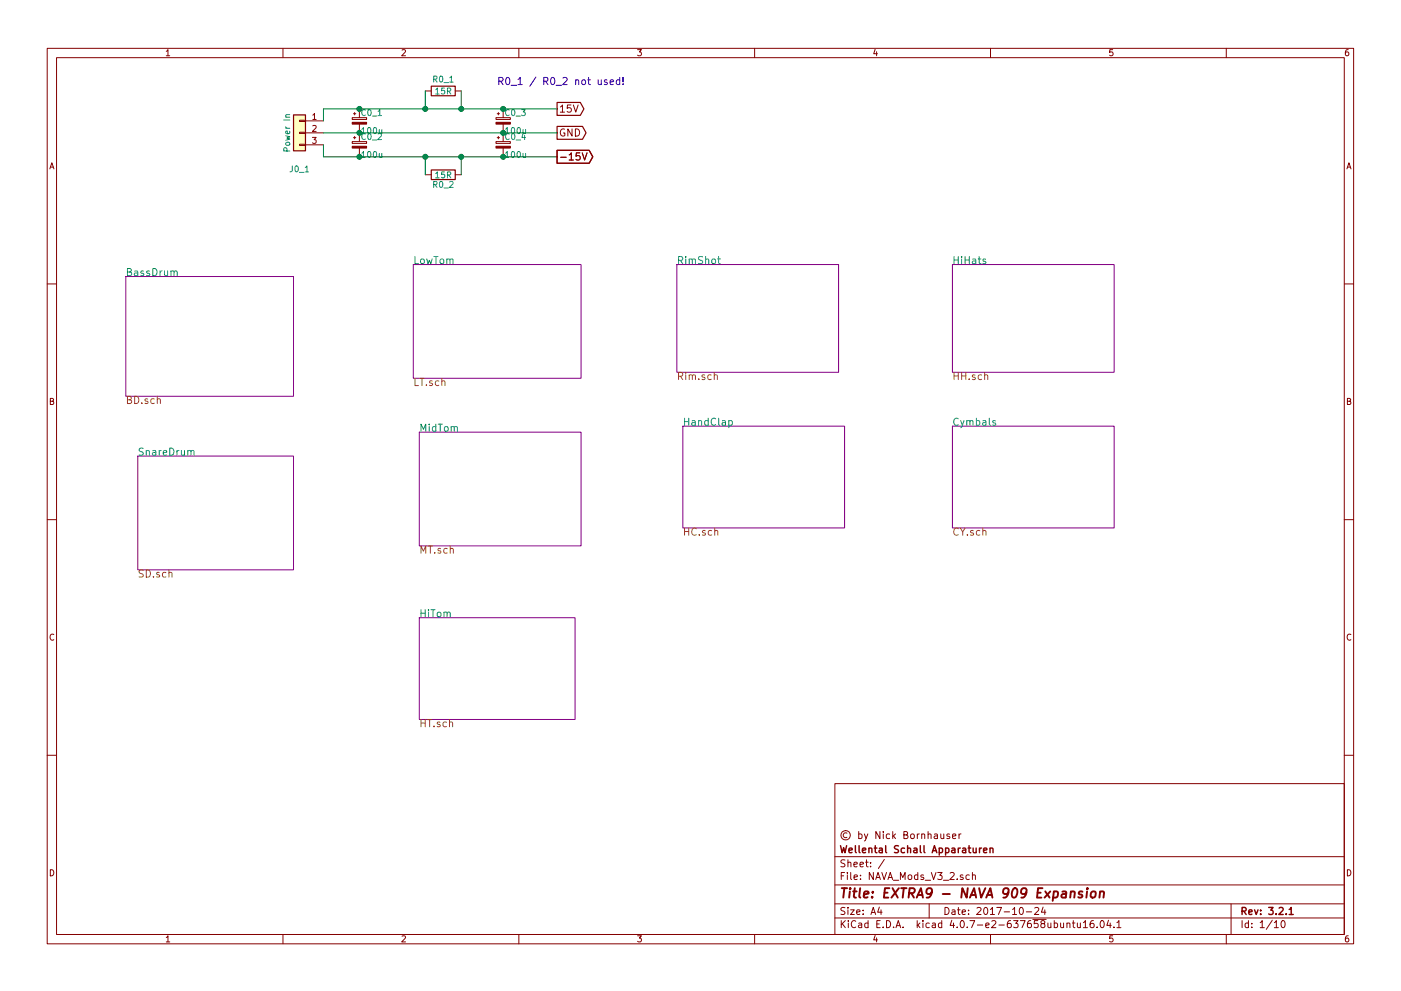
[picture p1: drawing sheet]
<svg xmlns="http://www.w3.org/2000/svg" width="297mm" height="210mm" viewBox="0 0 297 210" stroke-linecap="round" stroke-linejoin="round" font-family="sans-serif">
<g fill="none" stroke="#840000" stroke-width=".21">
<path d="M10 10.3h277v189.9h-277zM12 12.2h273v186.1h-273zM35.3 10.9l.3-.4v1.3M35.3 11.8h.7M60 10.3v1.9M85.2 10.6l.5-.1 .3 .4-.8 .9h.8M90.2 19.3h1.2M96.5 19.3h1.3M110 10.3v1.9M135.2 10.5h.8l-.4 .5 .3 .1 .1 .2-.1 .4-.2 .1-.5-.1M160 10.3v1.9M185.5 10.5l-.3 .9h.8"/>
<path d="M185.9 11v.8M210 10.3v1.9M235.9 10.5h-.6v.6h.6l.1 .5-.3 .2-.4-.1M260 10.3v1.9M285.9 10.5l-.4 .1-.2 .2-.1 .8 .3 .2 .4-.1 .1-.4-.1-.2-.4-.1-.3 .3M10.6 35.8l.4-1.3 .4 1.3M10.7 35.5h.6M63.5 30.6h1.3v.3h-1.3zM63.5 28.1h1.3v.2h-1.3zM63.5 25.5h1.3v.3h-1.3zM64.8 25.6h3.8M64.8 28.2h3.8"/>
<path d="M64.8 30.7h3.8M66.2 29.2h.8l-.4 .4 .4 .1v.6l-.2 .1-.6-.1M66.3 24.4l.4-.3v1.2M66.3 26.7l.5-.1 .2 .4-.8 .9h.8M66.3 25.3h.7M74.7 25h3v.3h-3zM74.7 30h3v.4h-3zM74.9 24.1h.5M74.9 29.2h.5M75.2 23.9v.5M75.2 29v.5M76.2 23.1v1.9"/>
<path d="M76.2 26.3v3.7M76.2 31.4v1.9M90.2 37.1h1.2M96.5 37.1h1.3M105.2 25h3v.3h-3zM105.2 30h3v.4h-3zM105.4 24.1h.5M105.4 29.2h.5M105.7 23.9v.5M105.7 29v.5M106.7 23.1v1.9M106.7 26.3v3.7"/>
<path d="M106.7 31.4v1.9M118.8 22.7l.5-.4v1.5M118.8 23.8h.9M118.9 33.4h1.1M119.7 27.4a.71 .71 0 0 0-.9 .7 .71 .71 0 0 0 .9 .7l.1-.6h-.3M120.7 32.9l.4-.5v1.6M120.7 34h.9M121.1 22.3h-.8l-.1 .7 .3-.1h.5l.1 .6-.3 .3-.6-.2M121.3 27.4v1.5l-.9-1.5v1.5M121.6 22.3l.5 1.5 .5-1.5M122 27.4a.77 .77 0 0 1 .9 .7 .77 .77 0 0 1-.9 .8zM122.9 32.4h-.7l-.1 .8 .3-.2 .5 .1 .1 .6-.3 .3-.6-.2"/>
<path d="M123.4 32.4l.6 1.6 .5-1.6M285.6 35.8l.4-1.3 .4 1.3M285.7 35.5h.6M10 60.2h2M285 60.2h2M10.7 85.1h.5l.1-.5-.6-.1v1.3h.5l.2-.4-.3-.3M285.7 85.1h.5l.1-.5-.6-.1v1.3h.5l.2-.4-.3-.3M10 110.3h2M285 110.3h2M11.4 134.6a.58 .58 0 0 0-.8 .6 .58 .58 0 0 0 .8 .5M286.4 134.6a.58 .58 0 0 0-.8 .6 .58 .58 0 0 0 .8 .5M10 160.2h2"/>
<path d="M177 166.3h108v32h-108zM179.6 176.8a.52 .52 0 0 0-.8 .4 .52 .52 0 0 0 .8 .4M182.1 177l.4-.1 .3 .3-.1 .6h-.6M182.1 176.4v1.5M183.3 176.9l.3 1M184 176.9l-.5 1.4-.2 .1M186.6 176.4v1.5l-.9-1.5v1.5M187.3 176.4v.2M187.3 176.9v1M188.6 177l-.4-.1-.3 .3 .1 .6 .2 .1 .4-.1M189.3 176.4v1.5M189.4 177.4l.5 .5"/>
<path d="M189.9 176.9l-.6 .6M191.6 177.1l.8-.1v-.4l-.2-.2h-.6v1.5h.6l.2-.1 .1-.4-.3-.3M193.1 177.1l.2-.2 .5 .2 .1 .5-.2 .2-.4 .1-.2-.1zM194.5 176.9v1M194.9 176.9l-.4 .3M195.4 177.1l.2-.2 .4 .1 .1 .9M195.4 176.9v1M196.8 177.1l.2-.2 .4 .1v.9M196.8 176.4v1.5M198.1 177h.6l.1 .9M198.8 177.3l-.8 .3 .3 .3 .5-.1M199.5 176.9v.9l.4 .1 .2-.1"/>
<path d="M200.1 176.9v1M201.3 177l-.3-.1-.3 .2 .1 .3 .5 .1v.3h-.6M202 177.4l.7-.1-.1-.3-.4-.1-.2 .2v.7h.6M203.3 176.9v1M203.8 176.9l-.5 .3M285 160.2h2M10.7 184.5a.65 .65 0 0 1 .7 .7 .65 .65 0 0 1-.7 .6zM35.3 198.9l.3-.4v1.3M35.3 199.8h.7M60 198.3v1.9M85.2 198.6l.5-.1 .3 .4-.8 .9h.8M110 198.3v1.9"/>
<path d="M135.2 198.5h.8l-.4 .5 .3 .1 .1 .2-.1 .4-.2 .1-.5-.1M160 198.3v1.9M177 194.8h108M177 191.8h108M177 187.8h108M177 181.8h108M178.4 195.3v1.5M178.4 185.8h.5M178.6 196l.6 .8M179.1 185.1h-.7v1.5M179.1 192.6l-.5-.1-.3 .3 .1 .3 .7 .4v.4l-.2 .1-.6-.1M179.1 182.5l-.5-.1-.3 .3 .1 .3 .7 .4v.4l-.2 .1-.6-.1"/>
<path d="M179.2 195.3l-.8 .9M179.7 185.1v.2M179.7 185.6v1M179.8 192.5v.2M179.8 183.1l.2-.2 .4 .1v.9M179.8 182.4v1.5M179.8 193v1M179.9 195.3v.2M179.9 195.8v1M180.3 193h.8l-.8 1h.8M180.4 185.1v1.3l.2 .2M181.1 183.4l.7-.1-.1-.3-.4-.1-.2 .2v.7h.6"/>
<path d="M181.1 186.1l.7-.1-.1-.3-.4-.1-.2 .2 .1 .7h.5M181.4 195.5a.71 .71 0 0 0-1 .5 .71 .71 0 0 0 .8 .8l.2-.1M181.6 193.5l.7-.1v-.3l-.4-.1-.3 .2 .1 .7h.6M182.1 195.9h.6v.9M182.3 183.4l.8-.1-.1-.3-.4-.1-.3 .2 .1 .7h.6M182.4 186.5v.1M182.4 185.7v.1M182.7 196.2l-.7 .3 .2 .3 .5-.1M183 193.9v.1M183 193.1v.1M183.5 182.9h.6M183.7 182.4v1.3l.4 .2"/>
<path d="M184 195.9l-.4-.1-.3 .3 .1 .6 .2 .1 .4-.1M184 195.3v1.5M184.6 183.8v.1M184.6 183v.1M184.7 194l.4-1.5 .5 1.5M184.8 193.6h.7M185.2 185.1v1.5l-.9-1.5v1.5M185.5 198.5l-.3 .9h.8M185.7 186.6l.5-1.5 .5 1.5M185.8 186.2h.7M185.9 199v.8M185.9 196h.5"/>
<path d="M186.4 192.5l-.3 1h.9M186.6 195.3h-.7v1.5h.7M186.8 193v1M187 185.1l.5 1.5 .5-1.5M187.2 196.7v.1M187.5 182.3l-1.3 2M188 195.3a.76 .76 0 0 1 .8 .8 .76 .76 0 0 1-.8 .7zM188.3 186.6l.4-1.5 .6 1.5M188.4 186.2h.7M189.4 186.8h1.2M189.5 196.7v.1M190 196.8l.4-1.5 .6 1.5"/>
<path d="M190.1 196.4h.7M190.9 186.6v-1.5l.5 1.1 .5-1.1v1.5M191.5 196.7v.1M192.6 185.7l.2-.1 .4 .1 .1 .6-.1 .2-.4 .1-.2-.1zM194.5 195.3v1.5M194.6 185.7l-.4-.1-.3 .3 .1 .6 .2 .1 .4-.1M194.6 185.1v1.5M194.6 196.3l.4 .5M195 195.8l-.5 .6M195.7 195.3v.2M195.7 195.8v1M195.8 185.7l-.3-.1-.3 .2 .1 .2 .5 .2v.3h-.6"/>
<path d="M196.2 186.8h1.1M197 191.8v3M197 195.9l-.4-.1-.3 .3 .1 .6 .2 .1 .4-.1M197.5 185.1l.4 1.5 .6-1.5M197.7 195.9h.6v.9M198.3 196.2l-.7 .3 .2 .3 .5-.1M198.8 185.1h.9l-.5 .6 .5 .1v.7l-.2 .1-.7-.1M199.7 195.9l-.5-.1-.2 .3v.6l.2 .1 .5-.1M199.7 195.3v1.5M200 186.8h1.2M200.4 192.5a.76 .76 0 0 1 .8 .8 .76 .76 0 0 1-.8 .7zM201.4 185.3l.6-.2 .3 .4-.9 1.1h.9"/>
<path d="M201.8 195.2l-.4 1.1h1M201.9 193.1h.5l.1 .9M202.2 195.8v1M202.5 193.4l-.7 .3 .2 .3 .5-.1M202.9 196.7v.1M202.9 186.5v.1M203 193h.6M203.2 192.5v1.3l.4 .2M203.8 195.4l.1-.1a.8 .8 0 0 1 .6 .8 .8 .8 0 0 1-.6 .7 .97 .97 0 0 1-.1-1.4zM204 193.5l.7-.1-.1-.3-.4-.1-.2 .2 .1 .7h.5M204.2 185.7l-.4-.1-.2 .2 .1 .2 .5 .2v.3h-.6M205.1 196.7v.1"/>
<path d="M205.4 193.9v.1M205.4 193.1v.1M205.5 185.7l-.4-.1-.3 .3 .1 .6 .2 .1 .4-.1M205.6 195.3h1.1l-.7 1.5M206.2 185.7l.2-.1 .4 .1v.9M206.2 185.1v1.5M207.1 192.7l.6-.2 .3 .5-.9 1h.9M207.2 196.3h1.2M208.7 192.7l.2-.2a.8 .8 0 0 1 .5 .8 .8 .8 0 0 1-.5 .7l-.3-.5zM209 196.3l.7-.1v-.3l-.5-.1-.2 .2 .1 .7h.6M210 193l.4-.5v1.5M210 194h.8"/>
<path d="M210 198.3v1.9M210.3 195.5l.6-.2 .3 .5-1 1h1M211.3 192.5h1l-.6 1.5M211.8 196.3h1.1M212.9 193.5h1.1M214.3 195.3l-.5 .1a1.11 1.11 0 0 0-.1 1.3l.4 .1 .3-.1v-.5l-.3-.3-.4 .1-.1 .2M214.7 193l.4-.5v1.5M214.7 194h.8M214.9 195.3h.9l-.5 .6 .5 .1v.7l-.2 .1-.7-.1M216.3 192.7l.2-.2a.8 .8 0 0 1 .5 .8 .8 .8 0 0 1-.5 .7l-.4-.5zM216.3 195.3h1l-.6 1.5M217.6 193.5h1.1"/>
<path d="M218.5 195.3l-.4 .1a1.11 1.11 0 0 0-.1 1.3l.4 .1 .2-.1 .1-.5-.3-.3-.4 .1-.2 .2M219 195.1h2.8M219.4 192.7l.6-.2 .2 .5-.9 1h.9M220 195.3h-.7v.7h.7l.1 .2-.1 .5-.2 .1-.5-.1M221 196l-.3-.3 .1-.2 .2-.2 .4 .1 .1 .2v.2l-.5 .2-.3 .3 .1 .4 .2 .1h.3l.2-.3v-.2l-.2-.3M221.2 192.5l-.4 1h.9M221.5 193v1M222.2 195.8v.9l.4 .1 .2-.1M222.8 195.8v1M223.5 195.9l.5-.1 .2 .3-.1 .6h-.6M223.5 195.3v1.5M224.9 195.8v.9l.4 .1 .2-.1"/>
<path d="M225.5 195.8v1M226.2 196l.2-.2 .4 .1v.9M226.2 195.8v1M227.4 195.8h.5M227.6 195.3v1.3l.3 .2M228.4 195.8l.1 .9 .4 .1 .2-.1M229.1 195.8v1M229.7 195.8l.4-.5v1.5M229.7 196.8h.9M231.8 195.3l-.4 .1a1.11 1.11 0 0 0-.1 1.3l.4 .1 .2-.1 .1-.5-.3-.3-.4 .1-.2 .2M232.6 196.7v.1M233.4 195.5l.2-.2a.8 .8 0 0 1 .5 .8 .8 .8 0 0 1-.5 .7l-.4-.5z"/>
<path d="M235 195.2l-.3 1.1h.9M235.4 195.8v1M235.9 198.5h-.6v.7l.6-.1 .1 .5-.3 .2-.4-.1M236.2 196.7v.1M236.8 195.8l.4-.5v1.5M236.8 196.8h.9M260 198.3v1.9M261 191.8v6.5M263.3 195.3v1.5M264.7 195.9l-.4-.1-.3 .3 .1 .6 .2 .1 .4-.1M264.7 195.3v1.5M265.4 196.7v.1"/>
<path d="M265.4 195.9v.1M267.2 195.8l.4-.5v1.5M267.2 196.8h.8M269.7 195.2l-1.2 2M270.2 195.8l.4-.5v1.5M270.2 196.8h.8M271.8 195.5l.2-.2a.8 .8 0 0 1 .5 .8 .8 .8 0 0 1-.5 .7l-.4-.5zM285.7 184.5a.65 .65 0 0 1 .7 .7 .65 .65 0 0 1-.7 .6zM285.9 198.5l-.4 .1-.2 .3-.1 .7 .3 .2 .4-.1 .1-.4-.1-.2-.4-.1-.3 .3"/>
<circle cx="179.3" cy="177.2" r="1"/>
</g>
<g fill="none" stroke="#840000" stroke-width=".3">
<path d="M178.2 179.4l.4 1.5 .3-1 .2 1 .4-1.5M181.4 179.4v1.3l.2 .2M182.1 179.4v1.3l.2 .2M184.2 179.9v1M185.4 179.9h.5M185.6 179.4v1.3l.3 .2M187.8 179.4v1.3l.2 .2M190.5 179.5l-.6-.1-.3 .3 .1 .3 .7 .4v.4l-.2 .1-.6-.1M192.4 179.4v1.5M195.1 179.4v1.3l.2 .2M195.9 179.4v1.3l.2 .2M199.1 179.9v1.5"/>
<path d="M200.5 179.9v1.5M203.2 179.9v1M203.6 179.9l-.4 .3M205.3 179.9h.5M205.5 179.4v1.3l.3 .2M206.3 179.9l.1 .9 .4 .1 .2-.1M207 179.9v1M207.7 179.9v1M208.1 179.9l-.4 .3M209.9 179.9v1M180 180.4l.7-.1-.1-.3-.4-.1-.2 .2 .1 .7h.5M182.9 180.4l.7-.1-.1-.3-.4-.1-.2 .2v.7h.6"/>
<path d="M184.2 180.1l.2-.2 .4 .1 .1 .9M186.4 180h.6l.1 .9M187.1 180.3l-.7 .3 .2 .3 .5-.1M191.8 180l-.5-.1-.2 .3v.6l.2 .1 .5-.1M192.4 180.1l.2-.2 .4 .1 .1 .9M193.8 180h.6v.9M194.4 180.3l-.7 .3 .2 .3 .5-.1M197.6 180.9l.5-1.5 .5 1.5M197.8 180.5h.7M199.1 180l.5-.1 .2 .3-.1 .6h-.6M200.5 180l.4-.1 .3 .3-.1 .6h-.6M201.8 180h.6l.1 .9"/>
<path d="M202.5 180.3l-.7 .3 .2 .3 .5-.1M204.1 180h.6v.9M204.7 180.3l-.7 .3 .3 .3 .4-.1M208.5 180.4l.7-.1v-.3l-.4-.1-.3 .2 .1 .7h.6M209.9 180.1l.2-.2 .4 .1v.9M263.3 193.3l.8-.1 .1-.2-.1-.3-.2-.2h-.6v1.5M263.7 193.3l.5 .7M264.8 193.5l.7-.1-.1-.3-.4-.1-.2 .2v.7h.6M266 193l.3 1 .4-1M267.3 193.9v.1M267.3 193.1v.1M269 192.5h.9l-.5 .6 .4 .1v.7l-.2 .1-.6-.1"/>
<path d="M270.6 193.9v.1M271.2 192.7l.6-.2 .3 .5-1 1h1M272.7 193.9v.1M273.3 193l.5-.5v1.5M273.3 194h.9"/>
</g>
<g fill="none" stroke="#840000" stroke-width=".41">
<path d="M178.5 188.4h1.1M179 188.4l-.2 2M180.2 189.1l-.2 1.3M180.3 188.4l-.1 .2 .2-.1-.1-.1-.1 .2M180.9 189.1h.7M181.2 188.4l-.2 1.8 .1 .1 .4 .1M182.4 188.4l-.2 1.8 .2 .2M183.2 189.8l.9-.2v-.4l-.6-.1-.3 .3v.9h.7M184.9 190.3v.1M185.1 189.2l-.1 .2-.1-.1 .2-.1-.1 .2M187.5 189.4h.7M188.6 188.4h-1l-.2 2h.9"/>
<path d="M189.2 188.4l1.1 2M190.6 188.4l-1.6 2M191.1 188.4h1.1M191.6 188.4l-.2 2M192.7 189.5l1-.1a.56 .56 0 0 0 .1-.9l-.9-.1-.3 2M193.2 189.5l.6 .9M194.4 190.4l.8-2 .5 2M194.6 189.9h1M197.5 189.3l-.2 .3-.6 .1-.3-.4 .1-.5a.66 .66 0 0 1 1-.3v.1a1.5 1.5 0 0 1-.7 1.8h-.3M199.9 189.7h1.5M205.2 188.4l-.2 2-1-2-.2 2M205.6 190.4l.9-2 .5 2"/>
<path d="M205.9 189.9h.9M207.6 188.4l.4 2 .9-2M209.1 190.4l.9-2 .4 2M209.3 189.9h1M213.8 189.3l-.2 .3-.6 .1-.4-.4 .1-.5a.66 .66 0 0 1 1-.3l.1 .1a1.5 1.5 0 0 1-.7 1.8h-.4M214.8 188.6l.1-.1a.45 .45 0 0 1 .8 .3l-.1 .9-.2 .6-.3 .1-.5-.1a1.65 1.65 0 0 1 .2-1.7zM217.6 189.3l-.2 .3-.6 .1-.3-.4v-.5a.66 .66 0 0 1 1-.3l.1 .1a1.5 1.5 0 0 1-.7 1.8h-.4M220 189.4h.6M221 188.4h-.9l-.2 2h.9M221.6 189.1l.9 1.3M222.7 189.1l-1.2 1.3M223.4 189.2l.6-.1 .3 .2-.1 1a.67 .67 0 0 1-.9 0"/>
<path d="M223.4 189.1l-.2 2M225.2 189.2h.8v1.2M226.1 189.6l-.8 .1a.4 .4 0 0 0-.3 .3 .4 .4 0 0 0 .3 .4l.7-.1M227 189.3l.3-.2 .5 .1v1.2M227.1 189.1l-.2 1.3M229.5 189.2l-.5-.1-.3 .4 .3 .3 .4 .1 .1 .3-.1 .1h-.8M230.5 189.1l-.2 1.3M230.6 188.4l-.1 .2 .2-.1-.1-.1-.1 .2M231.4 189.3l.3-.2 .6 .2v.8l-.4 .3-.6-.1zM233.2 189.3l.3-.2 .5 .1v1.2M233.2 189.1l-.1 1.3"/>
</g>
<path d="M26.7 58.7h35.5v25.4h-35.5zM87.6 56.1h35.6v24.2h-35.6zM143.5 56.1h34.3v22.9h-34.3zM201.9 56.1h34.3v22.9h-34.3zM29.2 96.8h33v24.1h-33zM88.9 91.7h34.3v24.1h-34.3zM144.8 90.4h34.3v21.6h-34.3zM201.9 90.4h34.3v21.6h-34.3zM88.9 131.1h33v21.5h-33z" fill="none" stroke="#840084" stroke-width=".21"/>
<g fill="none" stroke="#008484" stroke-width=".21">
<path d="M91.9 16.8l.7-.1v-.4l-.7-.2v1.3M92.3 16.8l.4 .6M92.4 19l.3-.3v1.3M92.4 20h.7M93.3 16.3l.1-.2a.67 .67 0 0 1 .5 .7 .67 .67 0 0 1-.5 .6l-.2-.5zM94.1 17.5h1M94.3 18.7h-.7v.6h.7v.5l-.2 .2-.5-.2M94.9 19.3h.6v-.5l-.6-.1v1.3M95.2 19.3l.4 .7M95.4 16.5l.3-.4v1.3M95.4 17.4h.7M60.2 25.5h1.2"/>
<path d="M60.6 28.8l.8 .2-.6 .3 .6 .2-.8 .3M60.6 26.9l.2 .3M60.6 27.2h.8M60.6 24.9h.8M60.7 30.3l.5-.1 .2 .4-.2 .2h-.4l-.2-.2zM60.8 32v-.6h-.5l-.1 .6h1.2M61.4 27.8v.4l-.2 .2-.5-.1v-.5h.2l.1 .6M61.4 24.3l-.7 .1-.1 .3 .1 .2M62 35.2l-.1 1.1-.4 .2M62.6 35.3l.2-.1a.67 .67 0 0 1 .5 .6 .67 .67 0 0 1-.5 .7l-.3-.5zM63.5 36.6h1M64.7 35.6l.4-.4v1.3"/>
<path d="M64.7 36.5h.7M76.7 27.4l.4-.3v1.2M76.7 32.5l.4-.3v1.2M76.7 28.3h.7M76.7 33.4h.7M77.5 23.4a.56 .56 0 0 0-.8 .5 .56 .56 0 0 0 .8 .5M77.5 28.4a.56 .56 0 0 0-.8 .6 .56 .56 0 0 0 .8 .5M78 27.2l.2-.1a.67 .67 0 0 1 .5 .6 .67 .67 0 0 1-.5 .6l-.3-.4zM78 32.3l.2-.1a.67 .67 0 0 1 .5 .6 .67 .67 0 0 1-.5 .6l-.3-.5zM78.1 23.4l.2-.1a.67 .67 0 0 1 .4 .6 .67 .67 0 0 1-.4 .6l-.3-.5zM78.1 28.4l.2-.1a.67 .67 0 0 1 .4 .7 .67 .67 0 0 1-.4 .6l-.3-.5zM78.9 24.6h1"/>
<path d="M78.9 29.7h1M79.2 27.2l.2-.1a.67 .67 0 0 1 .5 .6 .67 .67 0 0 1-.5 .6l-.3-.4zM79.2 32.3l.2-.1a.67 .67 0 0 1 .5 .6 .67 .67 0 0 1-.5 .6l-.3-.5zM80.2 23.6l.3-.3v1.2M80.2 28.4l.4-.1 .3 .4-.8 .9h.8M80.2 24.5h.7M80.4 27.5l.1 .8h.3l.1-.1M80.4 32.6l.1 .7 .3 .1 .1-.1M80.9 27.5v.8M80.9 32.6v.8M91.9 39.2l.7-.1v-.5l-.7-.1v1.3M92.3 39.2l.4 .6"/>
<path d="M92.4 36.8l.3-.3v1.2M92.4 37.7h.7M93.3 38.6l.1-.1a.67 .67 0 0 1 .5 .6 .67 .67 0 0 1-.5 .7l-.2-.5zM94.1 39.9h1M94.3 36.5h-.7v.6h.7v.5l-.2 .1-.5-.1M94.9 37.1h.6v-.5l-.6-.1v1.2M95.2 37.1l.4 .6M95.4 38.6l.4-.1 .3 .4-.8 .9h.8M107.2 27.4l.3-.3v1.2M107.2 32.5l.3-.3v1.2M107.2 28.3h.7M107.2 33.4h.7"/>
<path d="M107.9 23.4a.56 .56 0 0 0-.7 .5 .56 .56 0 0 0 .7 .5M107.9 28.4a.56 .56 0 0 0-.7 .6 .56 .56 0 0 0 .7 .5M108.5 27.2l.2-.1a.67 .67 0 0 1 .4 .6 .67 .67 0 0 1-.4 .6l-.3-.4zM108.5 32.3l.2-.1a.67 .67 0 0 1 .4 .6 .67 .67 0 0 1-.4 .6l-.3-.5zM108.6 23.4l.1-.1a.67 .67 0 0 1 .5 .6 .67 .67 0 0 1-.5 .6l-.2-.5zM108.6 28.4l.1-.1a.67 .67 0 0 1 .5 .7 .67 .67 0 0 1-.5 .6l-.2-.5zM109.4 24.6h1M109.4 29.7h1M109.7 27.2l.2-.1a.67 .67 0 0 1 .5 .6 .67 .67 0 0 1-.5 .6l-.3-.4zM109.7 32.3l.2-.1a.67 .67 0 0 1 .5 .6 .67 .67 0 0 1-.5 .6l-.3-.5zM110.6 23.3h.8l-.5 .4 .4 .1v.6l-.2 .1-.5-.1M110.9 27.5v.8h.4l.1-.1"/>
<path d="M110.9 32.6v.7l.4 .1 .1-.1M110.9 28.3l-.3 .9h.8M111.2 28.7v.9M111.4 27.5v.8M111.4 32.6v.8M27 57.7l.7-.1 .1-.2v-.3l-.8-.1v1.5h.6l.3-.3v-.2l-.4-.3M28.5 57.6h.6l.1 .9M29.2 57.8l-.7 .2a.3 .3 0 0 0 .2 .5l.5-.1M30.4 57.6l-.3-.1-.3 .2 .1 .2 .5 .2v.3h-.6M31.7 57.6l-.4-.1-.2 .2 .1 .2 .5 .2v.3h-.6M32.4 57a.77 .77 0 0 1 .9 .7 .77 .77 0 0 1-.9 .8zM33.9 57.5v1"/>
<path d="M34.4 57.5l-.5 .3M34.9 57.5l.1 .9 .3 .1 .2-.2M35.5 57.5v1M36.2 57.6h.1a.36 .36 0 0 1 .6 .1v.8M36.2 57.5v1M36.9 57.7a.35 .35 0 0 1 .3-.2 .35 .35 0 0 1 .4 .2v.8M88 54.4v1.6h.7M89.2 55.1l.3-.2 .4 .2 .1 .6-.2 .2-.3 .1-.3-.2zM90.5 54.9l.3 1.1 .2-.8 .3 .8 .3-1.1M92 54.4h.9M92.4 54.4v1.6M93.4 55.1l.2-.2 .4 .2 .1 .6-.1 .2-.4 .1-.2-.2z"/>
<path d="M94.7 55.1l.1-.1a.36 .36 0 0 1 .6 .2v.8M94.7 54.9v1.1M95.4 55.2a.35 .35 0 0 1 .3-.3 .35 .35 0 0 1 .4 .3v.8M143.9 55.2h.7l.2-.3-.1-.3-.3-.2h-.5v1.6M144.2 55.2l.6 .8M145.4 54.4v.2M145.4 54.9v1.1M146.1 55.1l.1-.1a.36 .36 0 0 1 .6 .2v.8M146.1 54.9v1.1M146.8 55.2a.35 .35 0 0 1 .3-.3 .35 .35 0 0 1 .3 .3v.8M149 54.5l-.6-.1-.2 .2v.4l.6 .3 .2 .4-.3 .3-.6-.1M149.6 55.1l.1-.1a.36 .36 0 0 1 .6 .2v.8"/>
<path d="M149.6 54.4v1.6M151.1 55l.3-.1 .3 .3v.5l-.3 .3-.5-.3zM152.1 54.9h.6M152.3 54.4v1.3l.4 .3M202.3 54.4v1.6M202.3 55.2h.9M203.2 54.4v1.6M203.9 54.4v.2M203.9 54.9v1.1M204.6 55.2h.9M204.6 54.4v1.6M205.5 54.4v1.6"/>
<path d="M206.2 55h.6l.1 1M206.9 55.3l-.7 .1a.32 .32 0 0 0 .2 .6l.5-.1M207.4 54.9h.6M207.6 54.4v1.3l.4 .3M209 55l-.4-.1-.2 .3 .1 .2 .5 .1v.4h-.6M30.4 95.1h-.6l-.3 .3 .1 .3 .7 .3v.4l-.2 .2-.6-.1M31 95.7h.1a.36 .36 0 0 1 .6 .1v.8M31 95.6v1M32.4 95.7h.6v.9M33 95.9l-.6 .2a.3 .3 0 0 0 .1 .5l.5-.1M33.8 95.6v1M34.2 95.6l-.4 .3"/>
<path d="M34.6 96.1l.8-.2-.1-.2-.5-.1-.2 .2 .1 .7h.6M36 95.1a.77 .77 0 0 1 .9 .7 .77 .77 0 0 1-.9 .8zM37.5 95.6v1M37.9 95.6l-.4 .3M38.5 95.6v.9l.4 .1 .2-.2M39.1 95.6v1M39.8 95.7h.1a.36 .36 0 0 1 .6 .1v.8M39.8 95.6v1M40.5 95.8a.35 .35 0 0 1 .3-.2 .35 .35 0 0 1 .3 .2v.8M89.3 91.5v-1.5l.5 1.1 .5-1.1v1.5M91 90v.1M91 90.5v1"/>
<path d="M92.4 90.6l-.4-.1-.3 .3 .1 .6h.6M92.4 90v1.5M92.9 90h.9M93.3 90v1.5M94.3 90.6l.2-.1 .4 .1 .1 .6-.1 .2-.4 .1-.2-.1zM95.7 90.6a.36 .36 0 0 1 .6 .1v.8M95.7 90.5v1M96.3 90.7a.35 .35 0 0 1 .3-.2 .35 .35 0 0 1 .4 .2v.8M145.1 88.7v1.5M145.1 89.5h.9M146 88.7v1.5M146.7 89.3h.6l.1 .9"/>
<path d="M147.4 89.6l-.7 .1a.3 .3 0 0 0 .2 .5h.5M148.1 89.4l.1-.1a.36 .36 0 0 1 .6 .2v.7M148.1 89.2v1M150.1 89.3l-.4-.1-.3 .3 .2 .7h.5M150.1 88.7v1.5M151.7 88.9a.72 .72 0 0 0-1 .5 .72 .72 0 0 0 .7 .8l.3-.1M152.4 88.7v1.3l.2 .2M153.2 89.3h.5l.1 .9M153.8 89.6l-.6 .1a.3 .3 0 0 0 .1 .5h.5M154.5 89.3l.5-.1 .3 .3-.2 .7h-.6M154.5 89.2v1.5M203.2 88.9a.72 .72 0 0 0-1.1 .5 .72 .72 0 0 0 .8 .8l.3-.1"/>
<path d="M203.7 89.2l.3 1M204.4 89.2l-.5 1.4-.2 .1M205 89.4l.1-.1a.36 .36 0 0 1 .5 .2v.7M205 89.2v1M205.6 89.5a.35 .35 0 0 1 .4-.3 .35 .35 0 0 1 .3 .3v.7M207 89.3l.4-.1 .3 .3-.1 .7h-.6M207 88.7v1.5M208.4 89.3h.6v.9M209 89.6l-.6 .1a.3 .3 0 0 0 .1 .5h.5M209.8 88.7v1.3l.2 .2M211 89.3l-.3-.1-.2 .3v.2l.5 .1v.4h-.5M89.3 129.4v1.5"/>
<path d="M89.3 130.1h.8M90.1 129.4v1.5M90.9 129.4v.1M90.9 129.9v1M91.4 129.4h.9M91.8 129.4v1.5M92.8 130l.2-.1 .4 .1 .1 .6-.2 .2-.3 .1-.2-.2zM94.1 130l.1-.1a.36 .36 0 0 1 .6 .2v.8M94.1 129.9v1M94.8 130.1a.35 .35 0 0 1 .3-.3 .35 .35 0 0 1 .4 .3v.8"/>
</g>
<g fill="none" stroke="#848400" stroke-width=".21">
<path d="M143.9 79.8h.7l.2-.3-.1-.3-.3-.2h-.5v1.5M144.2 79.8l.6 .7M145.4 79v.2M145.4 79.5v1M146.1 79.7l.1-.1a.36 .36 0 0 1 .6 .2v.7M146.1 79.5v1M146.8 79.8a.35 .35 0 0 1 .3-.3 .35 .35 0 0 1 .3 .3v.7M149.4 79.6l-.4-.1-.2 .3 .1 .2 .5 .1v.4h-.6M150.8 79.6l-.4-.1-.3 .3 .1 .7h.6M151.4 79.7l.1-.1a.36 .36 0 0 1 .6 .2v.7M151.4 79v1.5M202.3 79v1.5"/>
<path d="M202.3 79.8h.9M203.2 79v1.5M203.9 79.8h.9M203.9 79v1.5M204.8 79v1.5M206.7 79.6l-.3-.1-.3 .3 .1 .2 .5 .1v.4h-.6M208.1 79.6l-.4-.1-.3 .3 .1 .7h.6M208.8 79.7v-.1a.36 .36 0 0 1 .6 .2v.7M208.8 79v1.5M27 84.8h.7l.1-.3v-.3l-.8-.1v1.5h.6l.2-.1 .1-.4-.4-.3M28.5 84.1a.77 .77 0 0 1 .9 .8 .77 .77 0 0 1-.9 .7zM30.1 85.5v.1"/>
<path d="M31.3 84.7l-.3-.1-.3 .2 .1 .2 .5 .2v.3h-.6M32.7 84.7l-.4-.1-.3 .3 .1 .6h.6M33.4 84.8v-.1a.36 .36 0 0 1 .6 .1v.8M33.4 84.1v1.5M88 80.3v1.5h.7M89 80.3h.9M89.5 80.3v1.5M90.4 81.7v.1M91.6 80.9l-.3-.1-.2 .2v.2l.5 .2v.3h-.5M93 80.9l-.4-.1-.3 .3 .2 .6h.5M93.7 80.9h.1a.36 .36 0 0 1 .5 .1v.8M93.7 80.3v1.5"/>
<path d="M148.2 80.4v.1M205.5 80.4v.1M89.3 117.4v-1.6l.5 1.1 .5-1.1v1.6M90.8 115.8h.9M91.2 115.8v1.6M92.2 117.2v.2M93.4 116.4h-.3l-.3 .2 .1 .2 .5 .1v.4h-.6M94.8 116.4h-.4l-.3 .3 .1 .6h.6M95.5 116.5v-.1a.36 .36 0 0 1 .6 .2v.8M95.5 115.8v1.6M145.1 112v1.6M145.1 112.8h.9"/>
<path d="M146 112v1.6M147.6 112.2a.72 .72 0 0 0-1 .5 .72 .72 0 0 0 .7 .9l.3-.2M148.3 113.4v.2M149.5 112.6l-.4-.1-.2 .3 .1 .2 .5 .1v.4h-.6M150.9 112.6l-.4-.1-.3 .3 .1 .7h.6M151.5 112.7l.1-.1a.36 .36 0 0 1 .6 .2v.8M151.5 112v1.6M203.2 112.2a.72 .72 0 0 0-1.1 .5 .72 .72 0 0 0 .8 .9l.3-.2M203.6 112l.5 .8 .5-.8M204.1 112.8v.8M205.1 113.4v.2M206.3 112.6l-.3-.1-.2 .3v.2l.5 .1v.4h-.5"/>
<path d="M207.7 112.6l-.4-.1-.3 .3 .2 .7h.5M208.4 112.7l.1-.1a.36 .36 0 0 1 .5 .2v.8M208.4 112v1.6M30.4 121l-.6-.1-.2 .2v.4l.6 .3 .2 .4-.3 .2h-.6M31 120.9a.77 .77 0 0 1 .9 .8 .77 .77 0 0 1-.9 .7zM32.5 122.3v.1M33.8 121.5l-.4-.1-.2 .3 .1 .2 .5 .1v.4h-.6M35.2 121.5l-.5-.1-.3 .3 .2 .7h.6M35.8 121.6l.1-.1a.36 .36 0 0 1 .6 .2v.7M35.8 120.9v1.5M89.3 152.7v1.5M89.3 153.4h.8"/>
<path d="M90.1 152.7v1.5M90.7 152.7h.8M91.1 152.7v1.5M92 154v.2M93.3 153.3l-.4-.1-.2 .2 .1 .2 .5 .2v.3h-.6M94.7 153.3l-.5-.1-.3 .3 .2 .6h.6M95.3 153.3h.1a.36 .36 0 0 1 .6 .1v.8M95.3 152.7v1.5"/>
</g>
<path d="M62.2 24.4h2.6v7.6h-2.6z" fill="#ffffc2" stroke="#ffffc2" stroke-width=".21"/>
<path d="M91.4 18.3h5.1v2h-5.1zM62.2 24.4h2.6v7.6h-2.6zM91.4 36.1h5.1v2h-5.1zM118.1 21.7h4.9l.8 1.4-.8 1.4h-4.9zM118.1 26.8h5.4l.8 1.4-.8 1.4h-5.4zM118.1 31.9h6.8l.8 1.4-.8 1.3h-6.8z" fill="none" stroke="#840000" stroke-width=".25"/>
<g fill="#840000" stroke="#840000" stroke-width=".21">
<path d="M74.7 26h3v.3h-3z"/>
<path d="M74.7 31h3v.4h-3z"/>
<path d="M105.2 26h3v.3h-3z"/>
<path d="M105.2 31h3v.4h-3z"/>
</g>
<g fill="#008400" stroke="#008400" stroke-width=".25">
<circle cx="76.2" cy="28.2" r=".51"/>
<circle cx="76.2" cy="33.3" r=".51"/>
<circle cx="76.2" cy="23.1" r=".51"/>
<circle cx="106.7" cy="33.3" r=".51"/>
<circle cx="106.7" cy="23.1" r=".51"/>
<circle cx="97.8" cy="23.1" r=".51"/>
<circle cx="97.8" cy="33.3" r=".51"/>
<circle cx="90.2" cy="33.3" r=".51"/>
<circle cx="90.2" cy="23.1" r=".51"/>
<circle cx="106.7" cy="28.2" r=".51"/>
</g>
<path d="M90.2 19.3v3.8M97.8 19.3v3.8M68.6 28.2h49.5M68.6 30.7v2.6h49.5M90.2 33.3v3.8M97.8 33.3v3.8M118.1 23.1h-49.5v2.5" fill="none" stroke="#008400" stroke-width=".21"/>
<g fill="none" stroke="#0000c2" stroke-width=".21">
<path d="M105.8 17.2h.7l.2-.3-.1-.3-.3-.2h-.5v1.6M106.1 17.2l.6 .8M107.4 16.6l.2-.2a.81 .81 0 0 1 .5 .8 .81 .81 0 0 1-.5 .8l-.2-.2-.2-.4zM108.4 18.1h1.2M109.8 16.9l.5-.5v1.6M109.8 18h.9M113.6 16.4l-1.3 1.9M115.3 17.2h.7l.2-.3-.1-.3-.2-.2h-.6v1.6M115.7 17.2l.5 .8M116.9 16.6l.2-.2a.81 .81 0 0 1 .5 .8 .81 .81 0 0 1-.5 .8l-.2-.2-.2-.4zM117.9 18.1h1.2M119.4 16.6l.5-.2 .3 .5-.9 1.1h.9"/>
<path d="M122 17.1l.1-.1a.36 .36 0 0 1 .6 .2v.8M122 16.9v1.1M123.5 17l.4-.1 .3 .3v.5l-.3 .3-.6-.3zM124.6 16.9h.6M124.8 16.4v1.3l.4 .3M126.8 16.9l.1 1 .4 .1 .2-.2M127.5 16.9v1.1M128.7 17l-.4-.1-.2 .3 .1 .2 .5 .1v.4h-.6M129.4 17.4l.7-.1-.1-.3-.4-.1-.2 .3v.7h.6M131.4 17l-.4-.1-.3 .3 .1 .7h.6M131.4 16.4v1.6M132.1 17.8v.2"/>
<path d="M132.1 16.4v1"/>
</g>
</svg>
